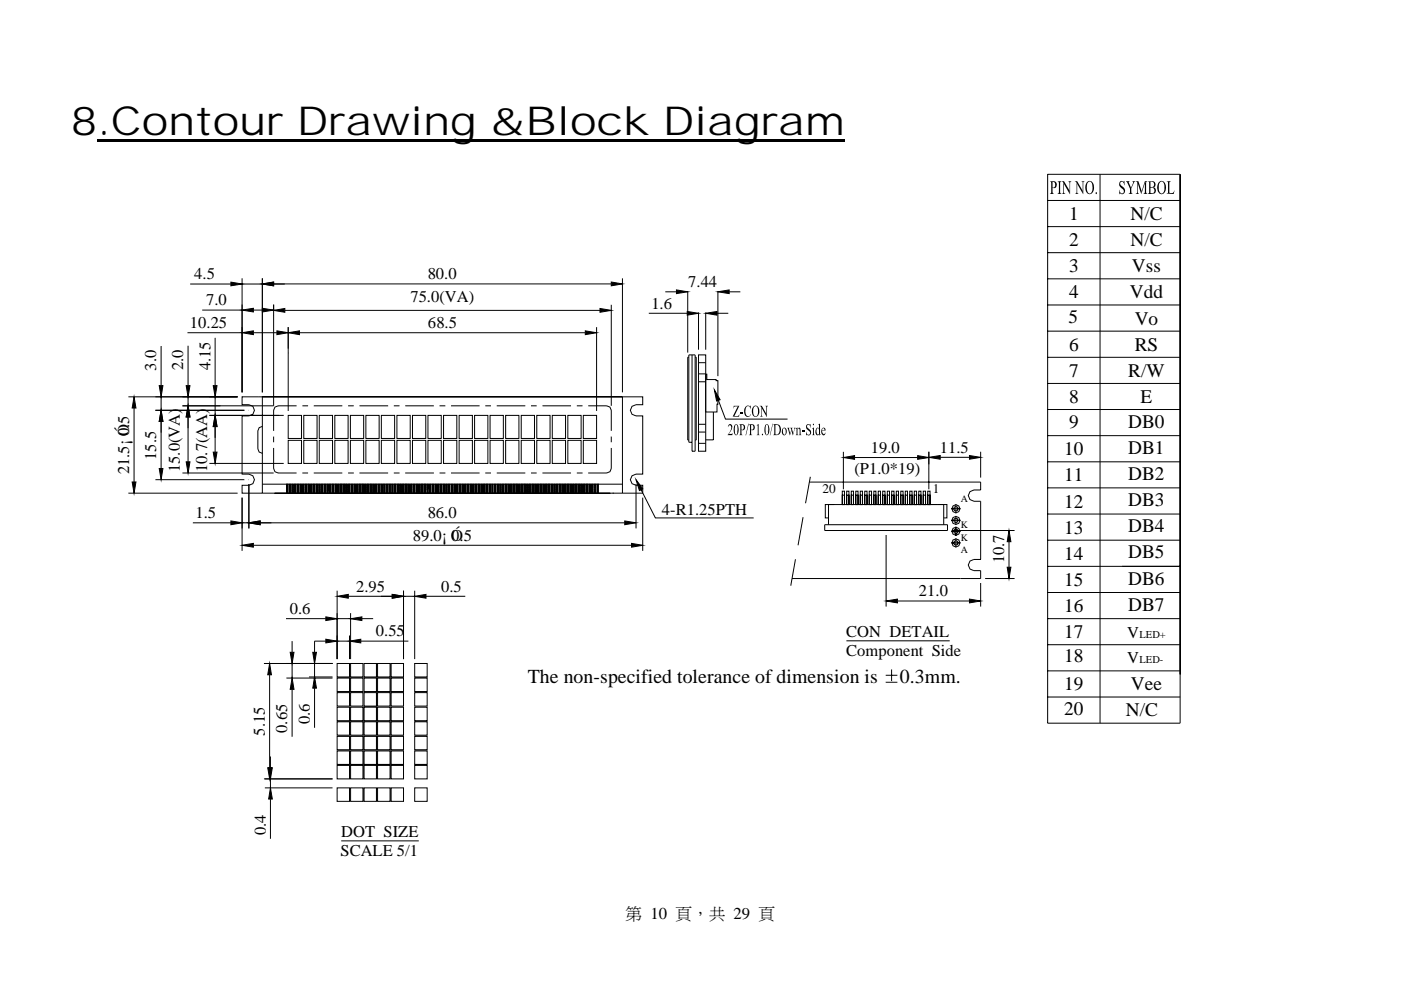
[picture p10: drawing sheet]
<svg xmlns="http://www.w3.org/2000/svg" width="297mm" height="210mm" viewBox="0 0 297 210" stroke-linecap="round" stroke-linejoin="round" font-family="sans-serif">
<defs><g id="words">
<text font-size="8.5" x="15" y="28.6">8.Contour Drawing &amp;Block Diagram</text>
<g font-size="4.2">
<text x="111.9" y="144.8">The non-specified tolerance of dimension is</text>
<text x="190.8" y="144.8">0.3mm.</text>
</g>
<g font-size="4.1">
<text x="226.6" y="46.7">1</text>
<text x="239.7" y="46.7">N/C</text>
<text x="226.6" y="52.2">2</text>
<text x="239.7" y="52.2">N/C</text>
<text x="226.6" y="57.7">3</text>
<text x="240" y="57.7">Vss</text>
<text x="226.6" y="63.3">4</text>
<text x="239.5" y="63.3">Vdd</text>
<text x="226.5" y="68.6">5</text>
<text x="240.6" y="68.8">Vo</text>
<text x="226.6" y="74.5">6</text>
<text x="240.6" y="74.5">RS</text>
<text x="226.6" y="79.9">7</text>
<text x="239.2" y="79.9">R/W</text>
<text x="226.6" y="85.3">8</text>
<text x="241.8" y="85.3">E</text>
<text x="226.6" y="90.8">9</text>
<text x="239.2" y="90.7">DB0</text>
<text x="225.6" y="96.5">10</text>
<text x="239.2" y="96.2">DB1</text>
<text x="239.2" y="101.8">DB2</text>
<text x="225.6" y="107.6">12</text>
<text x="225.6" y="102.1">11</text>
<text x="239.2" y="107.3">DB3</text>
<text x="225.6" y="113.2">13</text>
<text x="239.2" y="112.9">DB4</text>
<text x="225.6" y="118.7">14</text>
<text x="239.2" y="118.4">DB5</text>
<text x="225.6" y="124.2">15</text>
<text x="239.2" y="123.9">DB6</text>
<text x="225.6" y="129.8">16</text>
<text x="239.2" y="129.5">DB7</text>
<text x="225.6" y="135.3">17</text>
<text x="225.6" y="140.5">18</text>
<text x="225.6" y="146.2">19</text>
<text x="239.8" y="146.2">Vee</text>
<text x="225.6" y="151.5">20</text>
<text x="238.7" y="151.8">N/C</text>
</g>
<g font-size="3.5">
<text x="41.2" y="59.2">4.5</text>
<text x="90.7" y="59.2">80.0</text>
<text x="43.7" y="64.8">7.0</text>
<text x="87" y="64.1">75.0(VA)</text>
<text x="138.1" y="65.4">1.6</text>
<text x="145.9" y="60.9">7.44</text>
<text x="40.3" y="69.6">10.25</text>
<text x="90.7" y="69.6">68.5</text>
<text x="33.1" y="78.6" transform="rotate(-90 33.1 78.6)">3.0</text>
<text x="38.9" y="78.5" transform="rotate(-90 38.9 78.5)">2.0</text>
<text x="44.6" y="78.5" transform="rotate(-90 44.6 78.5)">4.15</text>
<text x="27.4" y="92.4" transform="rotate(-90 27.4 92.4)">0.5</text>
<text x="199.2" y="96">11.5</text>
<text x="27.4" y="100.5" transform="rotate(-90 27.4 100.5)">21.5¡ Ó</text>
<text x="33.1" y="97.5" transform="rotate(-90 33.1 97.5)">15.5</text>
<text x="38.2" y="100.1" transform="rotate(-90 38.2 100.1)">15.0(VA)</text>
<text x="43.9" y="100.1" transform="rotate(-90 43.9 100.1)">10.7(AA)</text>
<text x="181.1" y="100.4">(P1.0*19)</text>
<text x="184.6" y="96">19.0</text>
<text x="41.4" y="109.9">1.5</text>
<text x="90.7" y="109.9">86.0</text>
<text x="140.4" y="109.1">4-R1.25PTH</text>
<text x="87.5" y="114.6">89.0¡ Ó</text>
<text x="95.7" y="114.6">0.5</text>
<text x="212.9" y="119.4" transform="rotate(-90 212.9 119.4)">10.7</text>
<text x="75.5" y="125.4">2.95</text>
<text x="93.5" y="125.4">0.5</text>
<text x="61.5" y="130.2">0.6</text>
<text x="194.8" y="126.4">21.0</text>
<text x="79.7" y="134.9">0.55</text>
<text x="179.4" y="135.1">CON DETAIL</text>
<text x="239" y="135.2">V</text>
<text x="179.4" y="139.1">Component Side</text>
<text x="239" y="140.5">V</text>
<text x="56.1" y="156" transform="rotate(-90 56.1 156)">5.15</text>
<text x="60.9" y="155.4" transform="rotate(-90 60.9 155.4)">0.65</text>
<text x="65.7" y="153.5" transform="rotate(-90 65.7 153.5)">0.6</text>
<text x="56.3" y="177" transform="rotate(-90 56.3 177)">0.4</text>
<text x="72.3" y="177.5">DOT SIZE</text>
<text x="72.2" y="181.6">SCALE 5/1</text>
<text x="132.6" y="194.8">第 10 頁，共 29 頁</text>
</g>
<g font-size="2.8">
<text x="174.4" y="104.6">20</text>
<text x="197.8" y="104.6">1</text>
</g>
<g font-size="2.2">
<text x="241.6" y="135.2">LED+</text>
<text x="241.6" y="140.5">LED-</text>
</g>
<g font-size="2.1">
<text x="203.7" y="106.4">A</text>
<text x="203.7" y="112">K</text>
<text x="203.7" y="117.3">A</text>
<text x="203.7" y="114.6">K</text>
</g>
</g></defs>
<path d="M20.7 29.6h158.5v.5h-158.5zM156.9 87.4h.7v.3h-.7zM170 91.4h.6v.2h-.6z" fill="#000"/>
<g fill="#000">
<path d="M49 59.8l2.3 .4-2.3 .4zM55.6 60.2l2.4-.4v.8zM129.6 59.8l2.4 .4-2.4 .4zM51.3 65.7l2.4-.3v.7zM51.3 70.5l2.4-.4v.9zM55.6 65.4l2.4 .3-2.4 .4zM58.7 70.1l2.4 .4-2.4 .5zM58 65.8l2.4-.4v.8zM61.1 70.5l2.4-.4v.9zM124.1 70.1l2.4 .4-2.4 .5zM127.2 65.4l2.4 .4-2.4 .4zM143.4 61.5l2.4 .4-2.4 .4z"/>
<path d="M145.7 66l2.4 .4-2.4 .4zM149.6 66.4l2.4-.4v.8zM152.2 61.9l2.4-.4v.8zM28.4 84.1l.4 2.4h-.8zM34.2 87l.3 2.4h-.7zM33.8 81.8h.7l-.3 2.3zM33.8 99.3h.7l-.3 2.4zM39.9 86l.4 2.4h-.8zM39.5 81.8h.8l-.4 2.3zM39.5 97.9h.8l-.4 2.4zM45.6 88.1l.4 2.3h-.8zM45.2 81.8h.8l-.4 2.3z"/>
<path d="M45.2 95.9h.8l-.4 2.4zM151.5 82.7l1.2 2.1-.8 .2zM156.4 86.2l.4-.2-1.1 2.2-.3 .1zM160.4 90.2h.1zM168.7 90.8l.1 .1zM173.4 90.8h.2zM178.8 97l2.4-.4v.8zM194.6 96.6l2.3 .4-2.3 .4zM196.9 97l2.4-.4v.8zM205.5 96.6l2.4 .4-2.4 .4zM28 102.2h.8l-.4 2.4zM49 110.4l2.3 .4-2.3 .5z"/>
<path d="M51.3 115.6l2.4-.4v.8zM52.8 110.8l2.4-.4v.9zM132.5 110.4l2.3 .4-2.3 .5zM133.9 115.2l2.4 .4-2.4 .4zM134.8 101.7l1.5 2-.7 .3zM213.9 112.5l.4 2.4h-.8zM61.5 138.3h.8l-.4 2.4zM66.3 138.3h.8l-.4 2.4zM69.1 130.8l2.4 .4-2.4 .4zM69.1 135.5l2.4 .4-2.4 .4zM71.5 126.4l2.3-.4v.8zM74.1 135.9l2.4-.4v.8z"/>
<path d="M74.3 131.2l2.4-.4v.8zM83.2 126l2.4 .4-2.4 .4zM87.9 126.4l2.4-.4v.8zM187.9 127.4l2.4-.4v.8zM205.5 127l2.4 .4-2.4 .4zM213.5 120.3h.8l-.4 2.4zM57.2 140.7l.3 2.4h-.7zM61.9 143.8l.4 2.4h-.8zM66.7 143.5l.4 2.4h-.8zM56.8 162.8h.7l-.3 2.3zM57 162.8h.7l-.4 2.3zM57.3 167l.4 2.4h-.7z"/>
<path d="M222.8 38.6h.5h-.1v1.1l.2 .1h-.2v.8v.4l.2 .1h-.8l.3-.2z" fill-rule="evenodd"/>
<path d="M222.6 38.4a1.22 1.22 0 0 1 1.3 .3 .72 .72 0 0 1 .1 .8 .72 .72 0 0 1-.8 .3 .66 .66 0 0 0 .5-.5 .66 .66 0 0 0-.4-.7z" fill-rule="evenodd"/>
<path d="M224.2 38.4h.8l-.2 .2v.3v2l.2 .2h-.8l.3-.1v-.4v-1.7l-.1-.4z" fill-rule="evenodd"/>
<path d="M225.4 38.8l.2 .2v2l.2 .1h-.6l.2-.2z" fill-rule="evenodd"/>
<path d="M225.1 38.4h.5l1.2 2v.8l-1.5-2.6z" fill-rule="evenodd"/>
<path d="M226.5 38.4h.7l-.3 .2v.3v2.3l-.1-2.3-.1-.3z" fill-rule="evenodd"/>
<path d="M228.3 38.8l.1 .2v2l.2 .1h-.6l.2-.2 .1-.3z" fill-rule="evenodd"/>
<path d="M227.9 38.4h.5l1.1 2 .1 .8-1.3-2.4z" fill-rule="evenodd"/>
<path d="M229.3 38.4h.7l-.3 .2v2.6l-.2-2.6z" fill-rule="evenodd"/>
<path d="M230.4 38.7a.74 .74 0 0 1 .9-.3 1.29 1.29 0 0 0-.9 1.7l.2 .7 .7 .3a1.11 1.11 0 0 1-1.2-1.3z" fill-rule="evenodd"/>
<path d="M231 38.5a.73 .73 0 0 1 .9 .8 1.62 1.62 0 0 1-.6 1.8l-.3-.1a1.7 1.7 0 0 0 .3-2.4z" fill-rule="evenodd"/>
<path d="M237.4 38.5l.4-.1 .5 .1-.7 .1a1.08 1.08 0 0 0 .7 1.3 .74 .74 0 0 1 .1 1 .74 .74 0 0 1-1 .1l.8-.1a1.04 1.04 0 0 0-.7-1.3 .91 .91 0 0 1-.1-1.1z" fill-rule="evenodd"/>
<path d="M237.8 38.5h.5l.1-.1v.9l-.3-.7z" fill-rule="evenodd"/>
<path d="M238.7 38.4h.8l-.2 .3a3.9 3.9 0 0 1 .6 2.3l.2 .1h-.8l.3-.2a2.65 2.65 0 0 0-.8-2.4z" fill-rule="evenodd"/>
<path d="M240 38.4l.7 .1-.2 .2-.6 1.3-.1-.2 .5-1.1z" fill-rule="evenodd"/>
<path d="M241.1 38.6l.1 .2 .1 2.2 .2 .1h-.7l.3-.2z" fill-rule="evenodd"/>
<path d="M240.8 38.4h.6l.7 2.1-.1 .6-.8-2.3z" fill-rule="evenodd"/>
<path d="M242.7 38.8l.3-.2v2v.4l.3 .1h-.8l.2-.2v-.3z" fill-rule="evenodd"/>
<path d="M242.7 38.4l.6 .1-.6 .3-.7 2.3z" fill-rule="evenodd"/>
<path d="M243.4 38.5h.8l-.3 .1v1l.8 .1-.8 .1v1.1l.9 .1-1.4 .1 .2-.2v-.3v-2z" fill-rule="evenodd"/>
<path d="M243.4 38.4a1.6 1.6 0 0 1 1.4 .2l.2 .4-.1 .5-.2 .2h-.5a.57 .57 0 0 0 .5-.6 .57 .57 0 0 0-.5-.6z" fill-rule="evenodd"/>
<path d="M244.2 39.8l.7 .1 .2 .5-.3 .6h-.6a.59 .59 0 0 0 .6-.6 .59 .59 0 0 0-.6-.6z" fill-rule="evenodd"/>
<path d="M245.7 38.7a.74 .74 0 0 1 .8-.3 .88 .88 0 0 0-.8 .9l.2 1.5 .6 .3a1.22 1.22 0 0 1-1.1-1.7z" fill-rule="evenodd"/>
<path d="M246.3 38.5a.74 .74 0 0 1 .9 .8 1.62 1.62 0 0 1-.7 1.8l-.2-.1 .5-.5 .1-1.1-.2-.6z" fill-rule="evenodd"/>
<path d="M247.4 38.4h.8l-.3 .2v.3v2l.3 .1h-.7l.1-.1v-2v-.3z" fill-rule="evenodd"/>
<path d="M232.3 40.8h.2l-.1 .4z" fill-rule="evenodd"/>
<path d="M237.3 40.2l.3 .7 .3 .1h-.5l-.1 .2z" fill-rule="evenodd"/>
<path d="M247.4 41l1.2-.1 .4-.5-.1 .7z" fill-rule="evenodd"/>
<path d="M154.5 90.1l.3-.2 .3 .2-.6 .2-.2 .3z" fill-rule="evenodd"/>
<path d="M154.7 90.1h.4a1.95 1.95 0 0 1-.8 2.1l.2-.3a1.34 1.34 0 0 0 .3-1.8z" fill-rule="evenodd"/>
<path d="M154.3 92.2l1.1-.4-.1 .5z" fill-rule="evenodd"/>
<path d="M155.9 90h.2a2.19 2.19 0 0 0 0 2.2h-.2a2.08 2.08 0 0 1 0-2.2z" fill-rule="evenodd"/>
<path d="M155.9 90l.2-.1a1.6 1.6 0 0 1 0 2.4l-.2-.1h.2a2.18 2.18 0 0 0 0-2.2z" fill-rule="evenodd"/>
<path d="M155.4 88.3l1-.1 .2-.1 .2-.4-.1 .6z" fill-rule="evenodd"/>
<path d="M155.6 86h1.2l-1.1 .2-.2 .4z" fill-rule="evenodd"/>
<path d="M156.9 90.1h.4h-.1v1h.2l-.2 .1v.6v.3l.2 .2h-.7l.2-.2z" fill-rule="evenodd"/>
<path d="M156.7 89.9h.6a.62 .62 0 0 1 .7 .7 .62 .62 0 0 1-.8 .6 .56 .56 0 0 0 .5-.5 .56 .56 0 0 0-.4-.6z" fill-rule="evenodd"/>
<path d="M158.2 86.1l.4-.1 .3 .1a.86 .86 0 0 0-.9 1.1l.3 .9 .6 .2a.79 .79 0 0 1-.8-.1 .79 .79 0 0 1-.3-.8v-.8z" fill-rule="evenodd"/>
<path d="M158.7 89.8l-.6 2.5z" fill-rule="evenodd"/>
<path d="M158.6 86.1h.4l-.1 .2z" fill-rule="evenodd"/>
<path d="M159 90.1h.4h-.1v1h.1l-.1 .1v.6v.3l.2 .2h-.7l.2-.2z" fill-rule="evenodd"/>
<path d="M159.1 86l.1 .8-.3-.5z" fill-rule="evenodd"/>
<path d="M158.6 88.3l.6-.5-.3 .5z" fill-rule="evenodd"/>
<path d="M158.8 89.9h.6a.62 .62 0 0 1 .6 .7 .62 .62 0 0 1-.7 .6 .56 .56 0 0 0 .5-.5 .56 .56 0 0 0-.4-.6z" fill-rule="evenodd"/>
<path d="M159.8 86.1l.6-.1a1.08 1.08 0 0 0-.7 1.5l.1 .6 .6 .3a1.22 1.22 0 0 1-1-.8 1.22 1.22 0 0 1 .3-1.3z" fill-rule="evenodd"/>
<path d="M160.2 86.1a.78 .78 0 0 1 .8 1l-.2 1-.4 .3-.2-.1 .4-.3 .1-.5-.1-1.1z" fill-rule="evenodd"/>
<path d="M160.4 90.2l.4-.3v2l.3 .4h-.7l.2-.2 .1-1.8z" fill-rule="evenodd"/>
<path d="M161.4 86.3l.1 1.9 .2 .1h-.5l.2-.4z" fill-rule="evenodd"/>
<path d="M161.1 86h.4l1 1.8 .1 .6-1.2-2.1z" fill-rule="evenodd"/>
<path d="M161.6 92l.2 .1-.1 .2z" fill-rule="evenodd"/>
<path d="M162.4 90h.2a2.26 2.26 0 0 0 0 2.2h-.2a2.14 2.14 0 0 1 0-2.2z" fill-rule="evenodd"/>
<path d="M162.4 90l.2-.1a1.67 1.67 0 0 1 .3 2.2l-.3 .2-.2-.1h.2a2.12 2.12 0 0 0 0-2.2z" fill-rule="evenodd"/>
<path d="M162.3 86h.5l-.2 .2v2.2l-.1-2.2z" fill-rule="evenodd"/>
<path d="M163.8 89.8l-.6 2.5z" fill-rule="evenodd"/>
<path d="M163.9 89.9l1.2 .2h-.7v2l.6 .1-1.1 .1 .2-.2 .1-.3v-1.4z" fill-rule="evenodd"/>
<path d="M164.7 90.1h.4a1.38 1.38 0 0 1-.1 2.1l-.3-.1a1.13 1.13 0 0 0 .6-1 1.13 1.13 0 0 0-.6-1z" fill-rule="evenodd"/>
<path d="M166 90.8h.2a1 1 0 0 0 .1 1.4h.3a.7 .7 0 0 1-.8-.3 .7 .7 0 0 1 0-.8z" fill-rule="evenodd"/>
<path d="M166 90.8a.66 .66 0 0 1 .8 .2 .66 .66 0 0 1 0 .7l-.2 .5h-.3a.81 .81 0 0 0 .3-.8 .81 .81 0 0 0-.6-.6z" fill-rule="evenodd"/>
<path d="M166.9 90.7h.5l-.1 .2 .2 1-.1 .4z" fill-rule="evenodd"/>
<path d="M167.8 91.2l-.4 1.1z" fill-rule="evenodd"/>
<path d="M167.5 90.7h.6l-.2 .3 .3 .9-.1 .4z" fill-rule="evenodd"/>
<path d="M168.3 90.7l.4 .1-.6 1.5 .3-1.3z" fill-rule="evenodd"/>
<path d="M168.7 90.8l.4-.1v.3z" fill-rule="evenodd"/>
<path d="M168.9 91l.4-.3 .1 .2-.3 .2v1l.2 .2h-.6l.2-.2z" fill-rule="evenodd"/>
<path d="M169.3 90.7h.3l.1 .2 .1 1.2 .1 .2h-.5l.1-.2v-.8v-.3z" fill-rule="evenodd"/>
<path d="M170.9 91.5l.3 .6 .2 .1h-.4l-.1 .1z" fill-rule="evenodd"/>
<path d="M171 90.1l.4-.2 .3 .1-.5 .1-.1 .3 .2 .3a.91 .91 0 0 1 .4 1.6l-.7-.1 .6-.1a.81 .81 0 0 0-.5-1.1l-.2-.5z" fill-rule="evenodd"/>
<path d="M171.4 90l.5-.1v.8l-.3-.6z" fill-rule="evenodd"/>
<path d="M172.4 89.9l.2 .1-.1 .2z" fill-rule="evenodd"/>
<path d="M172.2 90.8l.4-.1v1.4l.1 .2h-.5l.2-.2v-.8l-.1-.4z" fill-rule="evenodd"/>
<path d="M173.2 90.7h.4a.74 .74 0 0 0-.5 .7 .74 .74 0 0 0 .3 .7l-.3 .1-.2-.4v-.6z" fill-rule="evenodd"/>
<path d="M173.5 90l.4-.2v2.3l-.6 .2-.2-.1 .5-.2-.1-1.2h.1v-.7z" fill-rule="evenodd"/>
<path d="M173.6 92.1h.4l-.4 .2z" fill-rule="evenodd"/>
<path d="M174.4 90.7h.4a.47 .47 0 0 0-.5 .5l.7 .1h-.7a.63 .63 0 0 0 .4 .7l-.4 .1-.1-.3v-.6z" fill-rule="evenodd"/>
<path d="M174.6 90.8h.3l.1 .5-.7-.1h.5z" fill-rule="evenodd"/>
<path d="M174.3 92.1l.6-.2 .1-.2-.3 .6z" fill-rule="evenodd"/>
</g>
<g fill="none" stroke="#000" stroke-width=".21">
<path d="M222.1 37h28.1v116.3h-28.1zM233.2 37v116.3M49 59.8l2.3 .4-2.3 .4zM51.3 59v24.2M55.6 59v24.2M129.6 59.8l2.4 .4-2.4 .4zM132 59v24.2M222.1 53.6h28.1M222.1 59.1h28.1M222.1 42.5h28.1M222.1 48h28.1M34.2 73.4v8.3"/>
<path d="M39.7 70.5h11.6M39.9 73.3v8.4M40.3 60.2h8.7M42.9 65.7h8.4M45.6 71.6v10.1M51.3 65.7l2.4-.3v.7zM51.3 70.5l2.4-.4v.9zM51.3 60.2h4.3M53.7 70.5h5M53.7 65.7h1.9M55.6 60.2l2.4-.4v.8zM55.6 65.4l2.4 .3-2.4 .4z"/>
<path d="M58 65.8l2.4-.4v.8zM58 64.6v21.4h-19.3M58 66.9h.1M58.7 70.1l2.4 .4-2.4 .5zM60.4 65.8h66.8M61.1 70.5l2.4-.4v.9zM61.1 69.4v17.7M61.1 74.9h.1M63.5 70.5h60.6M124.1 70.1l2.4 .4-2.4 .5zM126.5 69.4v17.7M126.5 70.5h.1"/>
<path d="M127.2 65.4l2.4 .4-2.4 .4zM129.6 64.6v21.4M129.6 60.2h-71.6M132 60.2h.1M137.6 66.4h8.1M141.1 61.9h2.3M143.4 61.5l2.4 .4-2.4 .4zM145.7 66l2.4 .4-2.4 .4zM145.8 61.7v13.1M146 75.7h-.2v17.6h.2M146.7 75.2v20.5h.7v-20.5h-1.4v18.6h.7M147.4 75.7h.2v17.6h-.2"/>
<path d="M148.1 75.2h1.5v20.5h-1.5zM148.1 66.3v7.8M148.1 66.4h.1M148.1 75.1h.1M148.1 79.3h1.5M148.1 76.9h1.5M149.6 79.3h.3v1.2h1.9v.2h.4v5h-.2v1.7h-2.4zM149.6 66.4l2.4-.4v.8zM149.6 66.3v7.8M149.6 75.1h.1M152 66.4h2.4M152.2 61.9l2.4-.4v.8z"/>
<path d="M152.2 61.7v18.1M152.2 61.9h.1M154.6 61.9h2.4M222.1 64.7h28.1M222.1 70.2h28.1M222.1 75.8h28.1M27.2 84.1h23.2M28.4 84.1l.4 2.4h-.8zM28.4 86.5v15.7M33 87h18.8M33.8 81.8h.7l-.3 2.3zM33.8 99.3h.7l-.3 2.4z"/>
<path d="M34.2 87l.3 2.4h-.7zM34.2 84.1v2.9M34.2 89.4v9.9M39.5 81.8h.8l-.4 2.3zM39.5 97.9h.8l-.4 2.4zM39.9 86l.4 2.4h-.8zM39.9 84.1v1.9M39.9 88.4v9.5M44.4 88.1h15.8M44.4 98.3h15.8M45.2 81.8h.8l-.4 2.3zM45.2 95.9h.8l-.4 2.4z"/>
<path d="M45.6 88.1l.4 2.3h-.8zM45.6 84.1v4M45.6 90.4v5.5M51.3 84.1h.1M52.8 87h.1M55.6 90.4l-.7 .3-.2 .7v3.8l.2 .6 .7 .3M55.6 84.1v20.5M58 95v4.3l.3 .7 .7 .3h3.9M58 87h.1M58 87v4.4M58 92.6v1.2M61.1 93.4h2.8v4.9h-2.8z"/>
<path d="M61.1 88.1h2.8v4.9h-2.8zM61.1 88.1h.1M61.1 98.3h.1M62.9 86h-3.9l-.7 .3-.3 .7M64.1 86h1.2M64.4 93.4h2.8v4.9h-2.8zM64.4 88.1h2.8v4.9h-2.8zM66.5 86h6.1M67.7 93.4h2.8v4.9h-2.8zM67.7 88.1h2.8v4.9h-2.8zM71 93.4h2.8v4.9h-2.8zM71 88.1h2.8v4.9h-2.8z"/>
<path d="M73.8 86h1.2M74.3 93.4h2.8v4.9h-2.8zM74.3 88.1h2.8v4.9h-2.8zM76.2 86h6.1M77.6 93.4h2.8v4.9h-2.8zM77.6 88.1h2.8v4.9h-2.8zM80.9 93.4h2.8v4.9h-2.8zM80.9 88.1h2.8v4.9h-2.8zM83.5 86h1.2M84.2 93.4h2.8v4.9h-2.8zM84.2 88.1h2.8v4.9h-2.8zM85.9 86h6.1"/>
<path d="M87.5 93.4h2.8v4.9h-2.8zM87.5 88.1h2.8v4.9h-2.8zM90.7 93.4h2.9v4.9h-2.9zM90.7 88.1h2.9v4.9h-2.9zM93.2 86h1.2M94 88.1h2.9v4.9h-2.9zM94 93.4h2.9v4.9h-2.9zM95.6 86h6.1M97.3 93.4h2.9v4.9h-2.9zM97.3 88.1h2.9v4.9h-2.9zM100.6 93.4h2.8v4.9h-2.8zM100.6 88.1h2.8v4.9h-2.8z"/>
<path d="M102.9 86h1.2M103.9 93.4h2.8v4.9h-2.8zM103.9 88.1h2.8v4.9h-2.8zM105.3 86h6.1M107.2 93.4h2.8v4.9h-2.8zM107.2 88.1h2.8v4.9h-2.8zM110.5 93.4h2.8v4.9h-2.8zM110.5 88.1h2.8v4.9h-2.8zM112.6 86h1.2M113.8 93.4h2.8v4.9h-2.8zM113.8 88.1h2.8v4.9h-2.8zM115 86h6.1"/>
<path d="M117.1 93.4h2.8v4.9h-2.8zM117.1 88.1h2.8v4.9h-2.8zM120.4 93.4h2.8v4.9h-2.8zM120.4 88.1h2.8v4.9h-2.8zM122.3 86h1.2M123.7 93.4h2.8v4.9h-2.8zM123.7 88.1h2.8v4.9h-2.8zM124.7 86h3.9l.7 .3 .3 .7v4.4M126.5 88.1h.1M129.6 95v4.3l-.3 .7-.7 .3h-3.9M129.6 92.6v1.2M132 84.1h4.3v1.7h-1.5l-.8 .3-.4 .9 .4 .8 .8 .4h1.5v12.3h-1.5l-.8 .4-.4 .8 .4 .9 .8 .3h1.5v1.7h-4.3"/>
<path d="M132 84.1v20.5M132 84.1h-80.7v1.7h1.5l.8 .3 .4 .9-.4 .8-.8 .4h-1.5v12.3h1.5l.8 .4 .4 .8-.4 .9-.8 .3h-1.5v1.7h4.3M148.1 91.6h1.5M148.1 94h1.5M148.1 90h1.5M148.1 80.9h1.5M151.3 87.4v5.9h-1.7M151.5 82.7l1.2 2.1-.8 .2zM152.2 80.7h.1M152.3 84.9l1.5 4h13.2M178.8 97l2.4-.4v.8zM178.8 95.8v7.9"/>
<path d="M181.2 97h13.4M194.6 96.6l2.3 .4-2.3 .4zM196.9 97l2.4-.4v.8zM196.9 95.8v7.9M196.9 97h.1M196.9 99.4h.1M199.3 97h6.2M205.5 96.6l2.4 .4-2.4 .4zM207.9 95.8v5.5M207.9 97h.1M222.1 81.3h28.1M222.1 86.8h28.1"/>
<path d="M222.1 92.4h28.1M222.1 97.9h28.1M27.2 104.6h23.2M28 102.2h.8l-.4 2.4zM33 101.7h18.8M38.7 100.3h19.3M40.9 110.8h8.1M49 110.4l2.3 .4-2.3 .5zM51.3 115.6l2.4-.4v.8zM51.3 104.6h.1M51.3 110.8h1.5M51.3 105.5v11.3"/>
<path d="M52.8 110.8l2.4-.4v.9zM52.8 102.7v9.3M52.8 101.7h.1M53.7 115.6h80.2M55.2 110.8h77.3M55.6 104.6h76.4M55.6 102.7h76.4M60.7 102.7h.3v1.9h-.3zM60.8 102.7h-.1M61 102.7l-.3 .3M61 102.9l-.3 .3M61 103.1l-.3 .3"/>
<path d="M61 103.3l-.3 .3M61 103.6l-.3 .2M61 103.8l-.3 .3M61 104l-.3 .3M61 104.2l-.3 .3M61 104.5l-.1 .1M61.3 102.7h.3v1.9h-.3zM61.4 102.7h-.1M61.6 104l-.3 .3M61.6 104.5l-.1 .1M61.6 102.7l-.3 .3M61.6 102.9l-.3 .3"/>
<path d="M61.6 103.1l-.3 .3M61.6 103.3l-.3 .3M61.6 103.6l-.3 .2M61.6 103.8l-.3 .3M61.6 104.2l-.3 .3M61.9 102.7h.3v1.9h-.3zM61.9 102.7h.1M62.2 102.7l-.3 .3M62.2 102.9l-.3 .3M62.2 103.1l-.3 .3M62.2 103.3l-.3 .3M62.2 103.6l-.3 .2"/>
<path d="M62.2 103.8l-.3 .3M62.2 104l-.3 .3M62.2 104.2l-.3 .3M62.2 104.5l-.1 .1M62.5 102.7h.2v1.9h-.2zM62.5 102.7h.1M62.7 102.7l-.2 .3M62.7 102.9l-.2 .3M62.7 103.1l-.2 .3M62.7 103.3l-.2 .3M62.7 103.6l-.2 .2M62.7 103.8l-.2 .3"/>
<path d="M62.7 104l-.2 .3M62.7 104.2l-.2 .3M62.7 104.5l-.1 .1M63 102.7h.3v1.9h-.3zM63.1 102.7h-.1M63.3 102.9l-.3 .3M63.3 103.3l-.3 .3M63.3 102.7l-.3 .3M63.3 103.1l-.3 .3M63.3 103.6l-.3 .2M63.3 103.8l-.3 .3M63.3 104l-.3 .3"/>
<path d="M63.3 104.2l-.3 .3M63.3 104.5l-.1 .1M63.6 102.7h.3v1.9h-.3zM63.6 102.7h.1M63.9 102.7l-.3 .3M63.9 102.9l-.3 .3M63.9 103.1l-.3 .3M63.9 103.3l-.3 .3M63.9 103.6l-.3 .2M63.9 103.8l-.3 .3M63.9 104l-.3 .3M63.9 104.2l-.3 .3"/>
<path d="M63.9 104.5l-.1 .1M64.1 100.3h1.2M64.2 102.7h.2v1.9h-.2zM64.2 102.7h.1M64.4 102.9l-.2 .3M64.4 103.3l-.2 .3M64.4 104.5l-.1 .1M64.4 102.7l-.2 .3M64.4 103.1l-.2 .3M64.4 103.6l-.2 .2M64.4 103.8l-.2 .3M64.4 104l-.2 .3"/>
<path d="M64.4 104.2l-.2 .3M64.7 102.7h.3v1.9h-.3zM64.8 102.7h-.1M65 102.9l-.3 .3M65 103.3l-.3 .3M65 103.6l-.3 .2M65 104l-.3 .3M65 104.5l-.1 .1M65 102.7l-.3 .3M65 103.1l-.3 .3M65 103.8l-.3 .3M65 104.2l-.3 .3"/>
<path d="M65.3 102.7h.3v1.9h-.3zM65.4 102.7h-.1M65.6 103.6l-.3 .2M65.6 104l-.3 .3M65.6 102.7l-.3 .3M65.6 102.9l-.3 .3M65.6 103.1l-.3 .3M65.6 103.3l-.3 .3M65.6 103.8l-.3 .3M65.6 104.2l-.3 .3M65.6 104.5l-.1 .1M65.9 102.7h.3v1.9h-.3z"/>
<path d="M66 102.7h-.1M66.2 102.7l-.3 .3M66.2 102.9l-.3 .3M66.2 103.1l-.3 .3M66.2 103.3l-.3 .3M66.2 103.6l-.3 .2M66.2 103.8l-.3 .3M66.2 104l-.3 .3M66.2 104.2l-.3 .3M66.2 104.5l-.1 .1M66.5 102.7h.2v1.9h-.2zM66.5 100.3h6.1"/>
<path d="M66.5 102.7h.1M66.7 103.6l-.2 .2M66.7 104l-.2 .3M66.7 104.5l-.1 .1M66.7 102.7l-.2 .3M66.7 102.9l-.2 .3M66.7 103.1l-.2 .3M66.7 103.3l-.2 .3M66.7 103.8l-.2 .3M66.7 104.2l-.2 .3M67 102.7h.3v1.9h-.3zM67.1 102.7h-.1"/>
<path d="M67.3 102.9l-.3 .3M67.3 103.3l-.3 .3M67.3 102.7l-.3 .3M67.3 103.1l-.3 .3M67.3 103.6l-.3 .2M67.3 103.8l-.3 .3M67.3 104l-.3 .3M67.3 104.2l-.3 .3M67.3 104.5l-.1 .1M67.6 102.7h.3v1.9h-.3zM67.7 102.7h-.1M67.9 102.7l-.3 .3"/>
<path d="M67.9 102.9l-.3 .3M67.9 103.1l-.3 .3M67.9 103.3l-.3 .3M67.9 103.6l-.3 .2M67.9 103.8l-.3 .3M67.9 104l-.3 .3M67.9 104.2l-.3 .3M67.9 104.5l-.1 .1M68.2 102.7h.2v1.9h-.2zM68.2 102.7h.1M68.4 103.6l-.2 .2M68.4 104l-.2 .3"/>
<path d="M68.4 104.5l-.1 .1M68.4 102.7l-.2 .3M68.4 102.9l-.2 .3M68.4 103.1l-.2 .3M68.4 103.3l-.2 .3M68.4 103.8l-.2 .3M68.4 104.2l-.2 .3M68.7 102.7h.3v1.9h-.3zM68.8 102.7h-.1M69 102.9l-.3 .3M69 103.3l-.3 .3M69 104.5l-.1 .1"/>
<path d="M69 102.7l-.3 .3M69 103.1l-.3 .3M69 103.6l-.3 .2M69 103.8l-.3 .3M69 104l-.3 .3M69 104.2l-.3 .3M69.3 102.7h.3v1.9h-.3zM69.4 102.7h-.1M69.6 103.6l-.3 .2M69.6 104l-.3 .3M69.6 104.5l-.1 .1M69.6 102.7l-.3 .3"/>
<path d="M69.6 102.9l-.3 .3M69.6 103.1l-.3 .3M69.6 103.3l-.3 .3M69.6 103.8l-.3 .3M69.6 104.2l-.3 .3M69.9 102.7h.3v1.9h-.3zM70 102.7h-.1M70.2 102.7l-.3 .3M70.2 102.9l-.3 .3M70.2 103.1l-.3 .3M70.2 103.3l-.3 .3M70.2 103.6l-.3 .2"/>
<path d="M70.2 103.8l-.3 .3M70.2 104l-.3 .3M70.2 104.2l-.3 .3M70.2 104.5l-.1 .1M70.5 102.7h.2v1.9h-.2zM70.5 102.7h.1M70.7 103.6l-.2 .2M70.7 102.7l-.2 .3M70.7 102.9l-.2 .3M70.7 103.1l-.2 .3M70.7 103.3l-.2 .3M70.7 103.8l-.2 .3"/>
<path d="M70.7 104l-.2 .3M70.7 104.2l-.2 .3M70.7 104.5l-.1 .1M71 102.7h.3v1.9h-.3zM71.1 102.7h-.1M71.3 102.7l-.3 .3M71.3 102.9l-.3 .3M71.3 103.1l-.3 .3M71.3 103.3l-.3 .3M71.3 103.6l-.3 .2M71.3 103.8l-.3 .3M71.3 104l-.3 .3"/>
<path d="M71.3 104.2l-.3 .3M71.3 104.5l-.1 .1M71.6 102.7h.3v1.9h-.3zM71.7 102.7h-.1M71.9 102.7l-.3 .3M71.9 102.9l-.3 .3M71.9 103.1l-.3 .3M71.9 103.3l-.3 .3M71.9 103.6l-.3 .2M71.9 103.8l-.3 .3M71.9 104l-.3 .3M71.9 104.2l-.3 .3"/>
<path d="M71.9 104.5l-.1 .1M72.2 102.7h.3v1.9h-.3zM72.2 102.7h.1M72.5 102.7l-.3 .3M72.5 103.8l-.3 .3M72.5 102.9l-.3 .3M72.5 103.1l-.3 .3M72.5 103.3l-.3 .3M72.5 103.6l-.3 .2M72.5 104l-.3 .3M72.5 104.2l-.3 .3M72.5 104.5l-.2 .1"/>
<path d="M72.7 102.7h.3v1.9h-.3zM72.8 102.7h-.1M73 102.7l-.3 .3M73 103.8l-.3 .3M73 102.9l-.3 .3M73 103.1l-.3 .3M73 103.3l-.3 .3M73 103.6l-.3 .2M73 104l-.3 .3M73 104.2l-.3 .3M73 104.5l-.1 .1M73.3 102.7h.3v1.9h-.3z"/>
<path d="M73.4 102.7h-.1M73.6 102.7l-.3 .3M73.6 102.9l-.3 .3M73.6 103.1l-.3 .3M73.6 103.3l-.3 .3M73.6 103.6l-.3 .2M73.6 103.8l-.3 .3M73.6 104l-.3 .3M73.6 104.2l-.3 .3M73.6 104.5l-.1 .1M73.8 100.3h1.2M73.9 102.7h.3v1.9h-.3z"/>
<path d="M74 102.7h-.1M74.2 102.7l-.3 .3M74.2 102.9l-.3 .3M74.2 103.1l-.3 .3M74.2 103.3l-.3 .3M74.2 103.6l-.3 .2M74.2 103.8l-.3 .3M74.2 104l-.3 .3M74.2 104.2l-.3 .3M74.2 104.5l-.1 .1M74.5 102.7h.3v1.9h-.3zM74.5 102.7h.1"/>
<path d="M74.8 103.6l-.3 .2M74.8 104l-.3 .3M74.8 104.5l-.1 .1M74.8 102.7l-.3 .3M74.8 102.9l-.3 .3M74.8 103.1l-.3 .3M74.8 103.3l-.3 .3M74.8 103.8l-.3 .3M74.8 104.2l-.3 .3M75.1 102.7h.2v1.9h-.2zM75.1 102.7h.1M75.3 103.3l-.2 .3"/>
<path d="M75.3 102.7l-.2 .3M75.3 102.9l-.2 .3M75.3 103.1l-.2 .3M75.3 103.6l-.2 .2M75.3 103.8l-.2 .3M75.3 104l-.2 .3M75.3 104.2l-.2 .3M75.3 104.5l-.1 .1M75.6 102.7h.3v1.9h-.3zM75.7 102.7h-.1M75.9 102.7l-.3 .3M75.9 102.9l-.3 .3"/>
<path d="M75.9 103.1l-.3 .3M75.9 103.3l-.3 .3M75.9 103.6l-.3 .2M75.9 103.8l-.3 .3M75.9 104l-.3 .3M75.9 104.2l-.3 .3M75.9 104.5l-.1 .1M76.2 102.7h.3v1.9h-.3zM76.2 100.3h6.1M76.3 102.7h-.1M76.5 102.7l-.3 .3M76.5 102.9l-.3 .3"/>
<path d="M76.5 103.1l-.3 .3M76.5 103.3l-.3 .3M76.5 103.6l-.3 .2M76.5 103.8l-.3 .3M76.5 104l-.3 .3M76.5 104.2l-.3 .3M76.5 104.5l-.1 .1M76.8 102.7h.3v1.9h-.3zM76.8 102.7h.1M77 102.7l-.2 .3M77.1 102.9l-.3 .3M77.1 103.1l-.3 .3"/>
<path d="M77.1 103.3l-.3 .3M77.1 103.6l-.3 .2M77.1 103.8l-.3 .3M77.1 104l-.3 .3M77.1 104.2l-.3 .3M77.1 104.5l-.2 .1M77.3 102.7h.3v1.9h-.3zM77.4 102.7h-.1M77.6 102.7l-.3 .3M77.6 104l-.3 .3M77.6 102.9l-.3 .3M77.6 103.1l-.3 .3"/>
<path d="M77.6 103.3l-.3 .3M77.6 103.6l-.3 .2M77.6 103.8l-.3 .3M77.6 104.2l-.3 .3M77.6 104.5l-.1 .1M77.9 102.7h.3v1.9h-.3zM78 102.7h-.1M78.2 102.7l-.3 .3M78.2 102.9l-.3 .3M78.2 103.1l-.3 .3M78.2 103.3l-.3 .3M78.2 103.6l-.3 .2"/>
<path d="M78.2 103.8l-.3 .3M78.2 104l-.3 .3M78.2 104.2l-.3 .3M78.2 104.5l-.1 .1M78.5 102.7h.3v1.9h-.3zM78.5 102.7h.1M78.8 102.7l-.3 .3M78.8 102.9l-.3 .3M78.8 103.1l-.3 .3M78.8 103.3l-.3 .3M78.8 103.6l-.3 .2M78.8 103.8l-.3 .3"/>
<path d="M78.8 104l-.3 .3M78.8 104.2l-.3 .3M78.8 104.5l-.1 .1M79.1 102.7h.3v1.9h-.3zM79.1 102.7h.1M79.3 102.7l-.2 .3M79.4 102.9l-.3 .3M79.4 103.1l-.3 .3M79.4 103.3l-.3 .3M79.4 103.6l-.3 .2M79.4 103.8l-.3 .3M79.4 104l-.3 .3"/>
<path d="M79.4 104.2l-.3 .3M79.4 104.5l-.2 .1M79.6 102.7h.3v1.9h-.3zM79.7 102.7h-.1M79.9 102.7l-.3 .3M79.9 102.9l-.3 .3M79.9 103.1l-.3 .3M79.9 103.3l-.3 .3M79.9 103.6l-.3 .2M79.9 103.8l-.3 .3M79.9 104l-.3 .3M79.9 104.2l-.3 .3"/>
<path d="M79.9 104.5l-.1 .1M80.2 102.7h.3v1.9h-.3zM80.3 102.7h-.1M80.5 102.7l-.3 .3M80.5 102.9l-.3 .3M80.5 103.1l-.3 .3M80.5 103.3l-.3 .3M80.5 103.6l-.3 .2M80.5 103.8l-.3 .3M80.5 104l-.3 .3M80.5 104.2l-.3 .3M80.5 104.5l-.1 .1"/>
<path d="M80.8 102.7h.3v1.9h-.3zM80.8 102.7h.1M81 102.7l-.2 .3M81.1 102.9l-.3 .3M81.1 103.1l-.3 .3M81.1 103.3l-.3 .3M81.1 103.6l-.3 .2M81.1 103.8l-.3 .3M81.1 104l-.3 .3M81.1 104.2l-.3 .3M81.1 104.5l-.2 .1M81.3 102.7h.3v1.9h-.3z"/>
<path d="M81.4 102.7h-.1M81.6 102.7l-.3 .3M81.6 102.9l-.3 .3M81.6 103.1l-.3 .3M81.6 103.3l-.3 .3M81.6 103.6l-.3 .2M81.6 103.8l-.3 .3M81.6 104l-.3 .3M81.6 104.2l-.3 .3M81.6 104.5l-.1 .1M81.9 102.7h.3v1.9h-.3zM82 102.7h-.1"/>
<path d="M82.2 102.7l-.3 .3M82.2 102.9l-.3 .3M82.2 103.8l-.3 .3M82.2 103.1l-.3 .3M82.2 103.3l-.3 .3M82.2 103.6l-.3 .2M82.2 104l-.3 .3M82.2 104.2l-.3 .3M82.2 104.5l-.1 .1M82.5 102.7h.3v1.9h-.3zM82.5 102.7h.1M82.8 103.8l-.3 .3"/>
<path d="M82.8 104l-.3 .3M82.8 102.7l-.3 .3M82.8 102.9l-.3 .3M82.8 103.1l-.3 .3M82.8 103.3l-.3 .3M82.8 103.6l-.3 .2M82.8 104.2l-.3 .3M82.8 104.5l-.1 .1M83.1 102.7h.3v1.9h-.3zM83.1 102.7h.1M83.4 102.7l-.3 .3M83.4 102.9l-.3 .3"/>
<path d="M83.4 103.1l-.3 .3M83.4 103.3l-.3 .3M83.4 103.6l-.3 .2M83.4 103.8l-.3 .3M83.4 104l-.3 .3M83.4 104.2l-.3 .3M83.4 104.5l-.2 .1M83.5 100.3h1.2M83.6 102.7h.3v1.9h-.3zM83.7 102.7h-.1M83.9 102.7l-.3 .3M83.9 102.9l-.3 .3"/>
<path d="M83.9 103.1l-.3 .3M83.9 103.3l-.3 .3M83.9 103.6l-.3 .2M83.9 103.8l-.3 .3M83.9 104l-.3 .3M83.9 104.2l-.3 .3M83.9 104.5l-.1 .1M84.2 102.7h.3v1.9h-.3zM84.3 102.7h-.1M84.5 102.7l-.3 .3M84.5 102.9l-.3 .3M84.5 103.1l-.3 .3"/>
<path d="M84.5 103.3l-.3 .3M84.5 103.6l-.3 .2M84.5 103.8l-.3 .3M84.5 104l-.3 .3M84.5 104.2l-.3 .3M84.5 104.5l-.1 .1M84.8 102.7h.3v1.9h-.3zM84.8 102.7h.1M85.1 102.7l-.3 .3M85.1 102.9l-.3 .3M85.1 103.1l-.3 .3M85.1 103.3l-.3 .3"/>
<path d="M85.1 103.6l-.3 .2M85.1 103.8l-.3 .3M85.1 104l-.3 .3M85.1 104.2l-.3 .3M85.1 104.5l-.1 .1M85.3 102.7h.3v1.9h-.3zM85.4 102.7h-.1M85.6 102.7l-.3 .3M85.6 102.9l-.3 .3M85.6 103.8l-.3 .3M85.6 103.1l-.3 .3M85.6 103.3l-.3 .3"/>
<path d="M85.6 103.6l-.3 .2M85.6 104l-.3 .3M85.6 104.2l-.3 .3M85.6 104.5l-.1 .1M85.9 102.7h.3v1.9h-.3zM85.9 100.3h6.1M86 102.7h-.1M86.2 102.7l-.3 .3M86.2 102.9l-.3 .3M86.2 103.1l-.3 .3M86.2 103.3l-.3 .3M86.2 103.6l-.3 .2"/>
<path d="M86.2 103.8l-.3 .3M86.2 104l-.3 .3M86.2 104.2l-.3 .3M86.2 104.5l-.1 .1M86.5 102.7h.3v1.9h-.3zM86.5 102.7h.1M86.8 102.7l-.3 .3M86.8 102.9l-.3 .3M86.8 103.1l-.3 .3M86.8 103.3l-.3 .3M86.8 103.6l-.3 .2M86.8 103.8l-.3 .3"/>
<path d="M86.8 104l-.3 .3M86.8 104.2l-.3 .3M86.8 104.5l-.1 .1M87.1 102.7h.3v1.9h-.3zM87.1 102.7h.1M87.4 102.7l-.3 .3M87.4 102.9l-.3 .3M87.4 103.1l-.3 .3M87.4 103.3l-.3 .3M87.4 103.6l-.3 .2M87.4 103.8l-.3 .3M87.4 104l-.3 .3"/>
<path d="M87.4 104.2l-.3 .3M87.4 104.5l-.2 .1M87.6 102.7h.3v1.9h-.3zM87.7 102.7h-.1M87.9 103.3l-.3 .3M87.9 102.7l-.3 .3M87.9 102.9l-.3 .3M87.9 103.1l-.3 .3M87.9 103.6l-.3 .2M87.9 103.8l-.3 .3M87.9 104l-.3 .3M87.9 104.2l-.3 .3"/>
<path d="M87.9 104.5l-.1 .1M88.2 102.7h.3v1.9h-.3zM88.3 102.7h-.1M88.5 103.1l-.3 .3M88.5 103.3l-.3 .3M88.5 102.7l-.3 .3M88.5 102.9l-.3 .3M88.5 103.6l-.3 .2M88.5 103.8l-.3 .3M88.5 104l-.3 .3M88.5 104.2l-.3 .3M88.5 104.5l-.1 .1"/>
<path d="M88.8 102.7h.3v1.9h-.3zM88.9 102.7h-.1M89.1 103.6l-.3 .2M89.1 102.7l-.3 .3M89.1 102.9l-.3 .3M89.1 103.1l-.3 .3M89.1 103.3l-.3 .3M89.1 103.8l-.3 .3M89.1 104l-.3 .3M89.1 104.2l-.3 .3M89.1 104.5l-.1 .1M89.4 102.7h.3v1.9h-.3z"/>
<path d="M89.4 102.7h.1M89.7 102.7l-.3 .3M89.7 102.9l-.3 .3M89.7 103.1l-.3 .3M89.7 103.3l-.3 .3M89.7 103.6l-.3 .2M89.7 103.8l-.3 .3M89.7 104l-.3 .3M89.7 104.2l-.3 .3M89.7 104.5l-.2 .1M89.9 102.7h.3v1.9h-.3zM90 102.7h-.1"/>
<path d="M90.2 102.7l-.3 .3M90.2 102.9l-.3 .3M90.2 103.1l-.3 .3M90.2 103.3l-.3 .3M90.2 103.6l-.3 .2M90.2 103.8l-.3 .3M90.2 104l-.3 .3M90.2 104.2l-.3 .3M90.2 104.5l-.1 .1M90.5 102.7h.3v1.9h-.3zM90.6 102.7h-.1M90.8 102.7l-.3 .3"/>
<path d="M90.8 102.9l-.3 .3M90.8 103.1l-.3 .3M90.8 103.3l-.3 .3M90.8 103.6l-.3 .2M90.8 103.8l-.3 .3M90.8 104l-.3 .3M90.8 104.2l-.3 .3M90.8 104.5l-.1 .1M91.1 102.7h.3v1.9h-.3zM91.1 102.7h.1M91.4 102.7l-.3 .3M91.4 102.9l-.3 .3"/>
<path d="M91.4 103.1l-.3 .3M91.4 103.3l-.3 .3M91.4 103.6l-.3 .2M91.4 103.8l-.3 .3M91.4 104l-.3 .3M91.4 104.2l-.3 .3M91.4 104.5l-.1 .1M91.7 102.7h.2v1.9h-.2zM91.7 102.7h.1M91.9 103.1l-.2 .3M91.9 103.3l-.2 .3M91.9 102.7l-.2 .3"/>
<path d="M91.9 102.9l-.2 .3M91.9 103.6l-.2 .2M91.9 103.8l-.2 .3M91.9 104l-.2 .3M91.9 104.2l-.2 .3M91.9 104.5l-.1 .1M92.2 102.7h.3v1.9h-.3zM92.3 102.7h-.1M92.5 102.9l-.3 .3M92.5 102.7l-.3 .3M92.5 103.1l-.3 .3M92.5 103.3l-.3 .3"/>
<path d="M92.5 103.6l-.3 .2M92.5 103.8l-.3 .3M92.5 104l-.3 .3M92.5 104.2l-.3 .3M92.5 104.5l-.1 .1M92.8 102.7h.3v1.9h-.3zM92.9 102.7h-.1M93.1 102.9l-.3 .3M93.1 103.3l-.3 .3M93.1 102.7l-.3 .3M93.1 103.1l-.3 .3M93.1 103.6l-.3 .2"/>
<path d="M93.1 103.8l-.3 .3M93.1 104l-.3 .3M93.1 104.2l-.3 .3M93.1 104.5l-.1 .1M93.2 100.3h1.2M93.4 102.7h.3v1.9h-.3zM93.4 102.7h.1M93.7 102.9l-.3 .3M93.7 103.3l-.3 .3M93.7 104l-.3 .3M93.7 104.5l-.1 .1M93.7 102.7l-.3 .3"/>
<path d="M93.7 103.1l-.3 .3M93.7 103.6l-.3 .2M93.7 103.8l-.3 .3M93.7 104.2l-.3 .3M94 102.7h.2v1.9h-.2zM94 102.7h.1M94.2 104l-.2 .3M94.2 104.5l-.1 .1M94.2 102.7l-.2 .3M94.2 102.9l-.2 .3M94.2 103.1l-.2 .3M94.2 103.3l-.2 .3"/>
<path d="M94.2 103.6l-.2 .2M94.2 103.8l-.2 .3M94.2 104.2l-.2 .3M94.5 102.7h.3v1.9h-.3zM94.6 102.7h-.1M94.8 102.7l-.3 .3M94.8 102.9l-.3 .3M94.8 103.1l-.3 .3M94.8 103.3l-.3 .3M94.8 103.6l-.3 .2M94.8 103.8l-.3 .3M94.8 104l-.3 .3"/>
<path d="M94.8 104.2l-.3 .3M94.8 104.5l-.1 .1M95.1 102.7h.3v1.9h-.3zM95.1 102.7h.1M95.4 102.7l-.3 .3M95.4 102.9l-.3 .3M95.4 103.1l-.3 .3M95.4 103.3l-.3 .3M95.4 103.6l-.3 .2M95.4 103.8l-.3 .3M95.4 104l-.3 .3M95.4 104.2l-.3 .3"/>
<path d="M95.4 104.5l-.1 .1M95.6 100.3h6.1M95.7 102.7h.2v1.9h-.2zM95.7 102.7h.1M95.9 103.3l-.2 .3M95.9 104l-.2 .3M95.9 102.7l-.2 .3M95.9 102.9l-.2 .3M95.9 103.1l-.2 .3M95.9 103.6l-.2 .2M95.9 103.8l-.2 .3M95.9 104.2l-.2 .3"/>
<path d="M95.9 104.5l-.1 .1M96.2 102.7h.3v1.9h-.3zM96.3 102.7h-.1M96.5 102.9l-.3 .3M96.5 103.3l-.3 .3M96.5 102.7l-.3 .3M96.5 103.1l-.3 .3M96.5 103.6l-.3 .2M96.5 103.8l-.3 .3M96.5 104l-.3 .3M96.5 104.2l-.3 .3M96.5 104.5l-.1 .1"/>
<path d="M96.8 102.7h.3v1.9h-.3zM96.9 102.7h-.1M97.1 102.7l-.3 .3M97.1 102.9l-.3 .3M97.1 103.1l-.3 .3M97.1 103.3l-.3 .3M97.1 103.6l-.3 .2M97.1 103.8l-.3 .3M97.1 104l-.3 .3M97.1 104.2l-.3 .3M97.1 104.5l-.1 .1M97.4 102.7h.3v1.9h-.3z"/>
<path d="M97.4 102.7h.1M97.7 102.9l-.3 .3M97.7 103.3l-.3 .3M97.7 102.7l-.3 .3M97.7 103.1l-.3 .3M97.7 103.6l-.3 .2M97.7 103.8l-.3 .3M97.7 104l-.3 .3M97.7 104.2l-.3 .3M97.7 104.5l-.1 .1M98 102.7h.2v1.9h-.2zM98 102.7h.1"/>
<path d="M98.2 102.9l-.2 .3M98.2 103.3l-.2 .3M98.2 104l-.2 .3M98.2 104.5l-.1 .1M98.2 102.7l-.2 .3M98.2 103.1l-.2 .3M98.2 103.6l-.2 .2M98.2 103.8l-.2 .3M98.2 104.2l-.2 .3M98.5 102.7h.3v1.9h-.3zM98.6 102.7h-.1M98.8 102.7l-.3 .3"/>
<path d="M98.8 102.9l-.3 .3M98.8 103.1l-.3 .3M98.8 103.3l-.3 .3M98.8 103.6l-.3 .2M98.8 103.8l-.3 .3M98.8 104l-.3 .3M98.8 104.2l-.3 .3M98.8 104.5l-.1 .1M99.1 102.7h.3v1.9h-.3zM99.1 102.7h.1M99.4 102.7l-.3 .3M99.4 102.9l-.3 .3"/>
<path d="M99.4 103.1l-.3 .3M99.4 103.3l-.3 .3M99.4 103.6l-.3 .2M99.4 103.8l-.3 .3M99.4 104l-.3 .3M99.4 104.2l-.3 .3M99.4 104.5l-.1 .1M99.7 102.7h.2v1.9h-.2zM99.7 102.7h.1M99.9 102.9l-.2 .3M99.9 103.3l-.2 .3M99.9 102.7l-.2 .3"/>
<path d="M99.9 103.1l-.2 .3M99.9 103.6l-.2 .2M99.9 103.8l-.2 .3M99.9 104l-.2 .3M99.9 104.2l-.2 .3M99.9 104.5l-.1 .1M100.2 102.7h.3v1.9h-.3zM100.3 102.7h-.1M100.5 103.3l-.3 .3M100.5 103.6l-.3 .2M100.5 104l-.3 .3M100.5 102.7l-.3 .3"/>
<path d="M100.5 102.9l-.3 .3M100.5 103.1l-.3 .3M100.5 103.8l-.3 .3M100.5 104.2l-.3 .3M100.5 104.5l-.1 .1M100.8 102.7h.3v1.9h-.3zM100.9 102.7h-.1M101.1 102.9l-.3 .3M101.1 103.3l-.3 .3M101.1 103.6l-.3 .2M101.1 104l-.3 .3M101.1 104.5l-.1 .1"/>
<path d="M101.1 102.7l-.3 .3M101.1 103.1l-.3 .3M101.1 103.8l-.3 .3M101.1 104.2l-.3 .3M101.4 102.7h.3v1.9h-.3zM101.4 102.7h.1M101.7 103.6l-.3 .2M101.7 102.7l-.3 .3M101.7 102.9l-.3 .3M101.7 103.1l-.3 .3M101.7 103.3l-.3 .3M101.7 103.8l-.3 .3"/>
<path d="M101.7 104l-.3 .3M101.7 104.2l-.3 .3M101.7 104.5l-.1 .1M102 102.7h.3v1.9h-.3zM102 102.7h.1M102.2 102.7l-.2 .3M102.2 102.9l-.2 .3M102.2 103.1l-.2 .3M102.2 103.3l-.2 .3M102.2 103.6l-.2 .2M102.2 103.8l-.2 .3M102.2 104l-.2 .3"/>
<path d="M102.2 104.2l-.2 .3M102.2 104.5l-.1 .1M102.5 102.7h.3v1.9h-.3zM102.6 102.7h-.1M102.8 102.7l-.3 .3M102.8 102.9l-.3 .3M102.8 103.1l-.3 .3M102.8 103.3l-.3 .3M102.8 103.6l-.3 .2M102.8 103.8l-.3 .3M102.8 104l-.3 .3M102.8 104.2l-.3 .3"/>
<path d="M102.8 104.5l-.1 .1M102.9 100.3h1.2M103.1 102.7h.3v1.9h-.3zM103.2 102.7h-.1M103.4 102.7l-.3 .3M103.4 102.9l-.3 .3M103.4 103.1l-.3 .3M103.4 103.3l-.3 .3M103.4 103.6l-.3 .2M103.4 103.8l-.3 .3M103.4 104l-.3 .3M103.4 104.2l-.3 .3"/>
<path d="M103.4 104.5l-.1 .1M103.7 102.7h.3v1.9h-.3zM103.7 102.7h.1M104 102.7l-.3 .3M104 104.2l-.3 .3M104 102.9l-.3 .3M104 103.1l-.3 .3M104 103.3l-.3 .3M104 103.6l-.3 .2M104 103.8l-.3 .3M104 104l-.3 .3M104 104.5l-.1 .1"/>
<path d="M104.3 102.7h.2v1.9h-.2zM104.3 102.7h.1M104.5 103.1l-.2 .3M104.5 104l-.2 .3M104.5 104.5l-.1 .1M104.5 102.7l-.2 .3M104.5 102.9l-.2 .3M104.5 103.3l-.2 .3M104.5 103.6l-.2 .2M104.5 103.8l-.2 .3M104.5 104.2l-.2 .3M104.8 102.7h.3v1.9h-.3z"/>
<path d="M104.9 102.7h-.1M105.1 103.6l-.3 .2M105.1 104l-.3 .3M105.1 104.5l-.1 .1M105.1 102.7l-.3 .3M105.1 102.9l-.3 .3M105.1 103.1l-.3 .3M105.1 103.3l-.3 .3M105.1 103.8l-.3 .3M105.1 104.2l-.3 .3M105.3 100.3h6.1M105.4 102.7h.3v1.9h-.3z"/>
<path d="M105.5 102.7h-.1M105.7 102.7l-.3 .3M105.7 102.9l-.3 .3M105.7 103.1l-.3 .3M105.7 103.3l-.3 .3M105.7 103.6l-.3 .2M105.7 103.8l-.3 .3M105.7 104l-.3 .3M105.7 104.2l-.3 .3M105.7 104.5l-.1 .1M106 102.7h.3v1.9h-.3zM106 102.7h.1"/>
<path d="M106.3 103.6l-.3 .2M106.3 102.7l-.3 .3M106.3 102.9l-.3 .3M106.3 103.1l-.3 .3M106.3 103.3l-.3 .3M106.3 103.8l-.3 .3M106.3 104l-.3 .3M106.3 104.2l-.3 .3M106.3 104.5l-.2 .1M106.5 102.7h.3v1.9h-.3zM106.6 102.7h-.1M106.8 102.7l-.3 .3"/>
<path d="M106.8 102.9l-.3 .3M106.8 103.1l-.3 .3M106.8 103.3l-.3 .3M106.8 103.6l-.3 .2M106.8 103.8l-.3 .3M106.8 104l-.3 .3M106.8 104.2l-.3 .3M106.8 104.5l-.1 .1M107.1 102.7h.3v1.9h-.3zM107.2 102.7h-.1M107.4 102.7l-.3 .3M107.4 102.9l-.3 .3"/>
<path d="M107.4 103.1l-.3 .3M107.4 103.3l-.3 .3M107.4 103.6l-.3 .2M107.4 103.8l-.3 .3M107.4 104l-.3 .3M107.4 104.2l-.3 .3M107.4 104.5l-.1 .1M107.7 102.7h.3v1.9h-.3zM107.8 102.7h-.1M108 102.7l-.3 .3M108 104l-.3 .3M108 102.9l-.3 .3"/>
<path d="M108 103.1l-.3 .3M108 103.3l-.3 .3M108 103.6l-.3 .2M108 103.8l-.3 .3M108 104.2l-.3 .3M108 104.5l-.1 .1M108.3 102.7h.3v1.9h-.3zM108.3 102.7h.1M108.5 102.7l-.2 .3M108.6 102.9l-.3 .3M108.6 103.1l-.3 .3M108.6 103.3l-.3 .3"/>
<path d="M108.6 103.6l-.3 .2M108.6 103.8l-.3 .3M108.6 104l-.3 .3M108.6 104.2l-.3 .3M108.6 104.5l-.2 .1M108.8 102.7h.3v1.9h-.3zM108.9 102.7h-.1M109.1 102.7l-.3 .3M109.1 102.9l-.3 .3M109.1 103.1l-.3 .3M109.1 103.3l-.3 .3M109.1 103.6l-.3 .2"/>
<path d="M109.1 103.8l-.3 .3M109.1 104l-.3 .3M109.1 104.2l-.3 .3M109.1 104.5l-.1 .1M109.4 102.7h.3v1.9h-.3zM109.5 102.7h-.1M109.7 102.7l-.3 .3M109.7 102.9l-.3 .3M109.7 103.1l-.3 .3M109.7 103.3l-.3 .3M109.7 103.6l-.3 .2M109.7 103.8l-.3 .3"/>
<path d="M109.7 104l-.3 .3M109.7 104.2l-.3 .3M109.7 104.5l-.1 .1M110 102.7h.3v1.9h-.3zM110 102.7h.1M110.3 102.7l-.3 .3M110.3 102.9l-.3 .3M110.3 103.1l-.3 .3M110.3 103.3l-.3 .3M110.3 103.6l-.3 .2M110.3 103.8l-.3 .3M110.3 104l-.3 .3"/>
<path d="M110.3 104.2l-.3 .3M110.3 104.5l-.2 .1M110.6 102.7h.2v1.9h-.2zM110.6 102.7h.1M110.8 102.7l-.2 .3M110.8 102.9l-.2 .3M110.8 103.1l-.2 .3M110.8 103.3l-.2 .3M110.8 103.6l-.2 .2M110.8 103.8l-.2 .3M110.8 104l-.2 .3M110.8 104.2l-.2 .3"/>
<path d="M110.8 104.5l-.1 .1M111.1 102.7h.3v1.9h-.3zM111.2 102.7h-.1M111.4 102.7l-.3 .3M111.4 102.9l-.3 .3M111.4 103.1l-.3 .3M111.4 103.3l-.3 .3M111.4 103.6l-.3 .2M111.4 103.8l-.3 .3M111.4 104l-.3 .3M111.4 104.2l-.3 .3M111.4 104.5l-.1 .1"/>
<path d="M111.7 102.7h.3v1.9h-.3zM111.8 102.7h-.1M112 102.7l-.3 .3M112 102.9l-.3 .3M112 103.1l-.3 .3M112 103.3l-.3 .3M112 103.6l-.3 .2M112 103.8l-.3 .3M112 104l-.3 .3M112 104.2l-.3 .3M112 104.5l-.1 .1M112.3 102.7h.3v1.9h-.3z"/>
<path d="M112.3 102.7h.1M112.5 102.7l-.2 .3M112.6 102.9l-.3 .3M112.6 103.1l-.3 .3M112.6 103.3l-.3 .3M112.6 103.6l-.3 .2M112.6 103.8l-.3 .3M112.6 104l-.3 .3M112.6 104.2l-.3 .3M112.6 104.5l-.2 .1M112.6 100.3h1.2M112.8 102.7h.3v1.9h-.3z"/>
<path d="M112.9 102.7h-.1M113.1 102.7l-.3 .3M113.1 102.9l-.3 .3M113.1 103.1l-.3 .3M113.1 103.3l-.3 .3M113.1 103.6l-.3 .2M113.1 103.8l-.3 .3M113.1 104l-.3 .3M113.1 104.2l-.3 .3M113.1 104.5l-.1 .1M113.4 102.7h.3v1.9h-.3zM113.5 102.7h-.1"/>
<path d="M113.7 102.7l-.3 .3M113.7 102.9l-.3 .3M113.7 103.1l-.3 .3M113.7 103.3l-.3 .3M113.7 103.6l-.3 .2M113.7 103.8l-.3 .3M113.7 104l-.3 .3M113.7 104.2l-.3 .3M113.7 104.5l-.1 .1M114 102.7h.3v1.9h-.3zM114 102.7h.1M114.3 102.7l-.3 .3"/>
<path d="M114.3 102.9l-.3 .3M114.3 103.1l-.3 .3M114.3 103.3l-.3 .3M114.3 103.6l-.3 .2M114.3 103.8l-.3 .3M114.3 104l-.3 .3M114.3 104.2l-.3 .3M114.3 104.5l-.2 .1M114.6 102.7h.2v1.9h-.2zM114.6 102.7h.1M114.8 102.7l-.2 .3M114.8 102.9l-.2 .3"/>
<path d="M114.8 103.1l-.2 .3M114.8 103.3l-.2 .3M114.8 103.6l-.2 .2M114.8 103.8l-.2 .3M114.8 104l-.2 .3M114.8 104.2l-.2 .3M114.8 104.5l-.1 .1M115 100.3h6.1M115.1 102.7h.3v1.9h-.3zM115.2 102.7h-.1M115.4 102.7l-.3 .3M115.4 102.9l-.3 .3"/>
<path d="M115.4 103.1l-.3 .3M115.4 103.3l-.3 .3M115.4 103.6l-.3 .2M115.4 103.8l-.3 .3M115.4 104l-.3 .3M115.4 104.2l-.3 .3M115.4 104.5l-.1 .1M115.7 102.7h.3v1.9h-.3zM115.8 102.7h-.1M116 102.7l-.3 .3M116 102.9l-.3 .3M116 103.1l-.3 .3"/>
<path d="M116 103.3l-.3 .3M116 103.6l-.3 .2M116 103.8l-.3 .3M116 104l-.3 .3M116 104.2l-.3 .3M116 104.5l-.1 .1M116.3 102.7h.3v1.9h-.3zM116.3 102.7h.1M116.6 102.7l-.3 .3M116.6 102.9l-.3 .3M116.6 103.1l-.3 .3M116.6 103.3l-.3 .3"/>
<path d="M116.6 103.6l-.3 .2M116.6 103.8l-.3 .3M116.6 104l-.3 .3M116.6 104.2l-.3 .3M116.6 104.5l-.2 .1M116.9 102.7h.2v1.9h-.2zM116.9 102.7h-.1M117.1 102.7l-.3 .3M117.1 102.9l-.3 .3M117.1 104.5l-.1 .1M117.1 103.1l-.3 .3M117.1 103.3l-.3 .3"/>
<path d="M117.1 103.6l-.3 .2M117.1 103.8l-.3 .3M117.1 104l-.3 .3M117.1 104.2l-.3 .3M117.4 102.7h.3v1.9h-.3zM117.5 102.7h-.1M117.7 102.7l-.3 .3M117.7 102.9l-.3 .3M117.7 103.1l-.3 .3M117.7 103.3l-.3 .3M117.7 103.6l-.3 .2M117.7 103.8l-.3 .3"/>
<path d="M117.7 104l-.3 .3M117.7 104.2l-.3 .3M117.7 104.5l-.1 .1M118 102.7h.3v1.9h-.3zM118 102.7h.1M118.3 102.7l-.3 .3M118.3 102.9l-.3 .3M118.3 103.1l-.3 .3M118.3 103.3l-.3 .3M118.3 103.6l-.3 .2M118.3 103.8l-.3 .3M118.3 104l-.3 .3"/>
<path d="M118.3 104.2l-.3 .3M118.3 104.5l-.1 .1M118.6 102.7h.3v1.9h-.3zM118.6 102.7h.1M118.8 102.9l-.2 .3M118.8 103.3l-.2 .3M118.8 102.7l-.2 .3M118.8 103.1l-.2 .3M118.8 103.6l-.2 .2M118.8 103.8l-.2 .3M118.8 104l-.2 .3M118.8 104.2l-.2 .3"/>
<path d="M118.8 104.5l-.1 .1M119.1 102.7h.3v1.9h-.3zM119.2 102.7h-.1M119.4 102.7l-.3 .3M119.4 102.9l-.3 .3M119.4 103.1l-.3 .3M119.4 103.3l-.3 .3M119.4 103.6l-.3 .2M119.4 103.8l-.3 .3M119.4 104l-.3 .3M119.4 104.2l-.3 .3M119.4 104.5l-.1 .1"/>
<path d="M119.7 102.7h.3v1.9h-.3zM119.8 102.7h-.1M120 102.7l-.3 .3M120 103.8l-.3 .3M120 102.9l-.3 .3M120 103.1l-.3 .3M120 103.3l-.3 .3M120 103.6l-.3 .2M120 104l-.3 .3M120 104.2l-.3 .3M120 104.5l-.1 .1M120.3 102.7h.3v1.9h-.3z"/>
<path d="M120.4 102.7h-.1M120.6 102.7l-.3 .3M120.6 103.8l-.3 .3M120.6 104l-.3 .3M120.6 102.9l-.3 .3M120.6 103.1l-.3 .3M120.6 103.3l-.3 .3M120.6 103.6l-.3 .2M120.6 104.2l-.3 .3M120.6 104.5l-.1 .1M120.9 102.7h.3v1.9h-.3zM120.9 102.7h.1"/>
<path d="M121.2 102.7l-.3 .3M121.2 102.9l-.3 .3M121.2 103.1l-.3 .3M121.2 103.3l-.3 .3M121.2 103.6l-.3 .2M121.2 103.8l-.3 .3M121.2 104l-.3 .3M121.2 104.2l-.3 .3M121.2 104.5l-.2 .1M121.4 102.7h.3v1.9h-.3zM121.5 102.7h-.1M121.7 102.7l-.3 .3"/>
<path d="M121.7 102.9l-.3 .3M121.7 103.1l-.3 .3M121.7 103.3l-.3 .3M121.7 103.6l-.3 .2M121.7 103.8l-.3 .3M121.7 104l-.3 .3M121.7 104.2l-.3 .3M121.7 104.5l-.1 .1M122 102.7h.3v1.9h-.3zM122.1 102.7h-.1M122.3 100.3h1.2M122.3 102.7l-.3 .3"/>
<path d="M122.3 102.9l-.3 .3M122.3 103.1l-.3 .3M122.3 103.3l-.3 .3M122.3 103.6l-.3 .2M122.3 103.8l-.3 .3M122.3 104l-.3 .3M122.3 104.2l-.3 .3M122.3 104.5l-.1 .1M122.6 102.7h.3v1.9h-.3zM122.6 102.7h.1M122.9 102.7l-.3 .3M122.9 102.9l-.3 .3"/>
<path d="M122.9 103.1l-.3 .3M122.9 103.3l-.3 .3M122.9 103.6l-.3 .2M122.9 103.8l-.3 .3M122.9 104l-.3 .3M122.9 104.2l-.3 .3M122.9 104.5l-.1 .1M123.1 102.7h.3v1.9h-.3zM123.2 102.7h-.1M123.4 102.7l-.3 .3M123.4 102.9l-.3 .3M123.4 103.1l-.3 .3"/>
<path d="M123.4 103.3l-.3 .3M123.4 103.6l-.3 .2M123.4 103.8l-.3 .3M123.4 104l-.3 .3M123.4 104.2l-.3 .3M123.4 104.5l-.1 .1M123.7 102.7h.3v1.9h-.3zM123.8 102.7h-.1M124 102.7l-.3 .3M124 104.2l-.3 .3M124 104.5l-.1 .1M124 102.9l-.3 .3"/>
<path d="M124 103.1l-.3 .3M124 103.3l-.3 .3M124 103.6l-.3 .2M124 103.8l-.3 .3M124 104l-.3 .3M124.3 102.7h.3v1.9h-.3zM124.4 102.7h-.1M124.6 104.5l-.1 .1M124.6 102.7l-.3 .3M124.6 102.9l-.3 .3M124.6 103.1l-.3 .3M124.6 103.3l-.3 .3"/>
<path d="M124.6 103.6l-.3 .2M124.6 103.8l-.3 .3M124.6 104l-.3 .3M124.6 104.2l-.3 .3M124.9 102.7h.3v1.9h-.3zM124.9 102.7h.1M125.2 102.7l-.3 .3M125.2 102.9l-.3 .3M125.2 103.1l-.3 .3M125.2 103.3l-.3 .3M125.2 103.6l-.3 .2M125.2 103.8l-.3 .3"/>
<path d="M125.2 104l-.3 .3M125.2 104.2l-.3 .3M125.2 104.5l-.2 .1M125.5 102.7h.2v1.9h-.2zM125.5 102.7h.1M125.7 102.7l-.2 .3M125.7 102.9l-.2 .3M125.7 103.1l-.2 .3M125.7 103.3l-.2 .3M125.7 103.6l-.2 .2M125.7 103.8l-.2 .3M125.7 104l-.2 .3"/>
<path d="M125.7 104.2l-.2 .3M125.7 104.5l-.1 .1M126 102.7h.3v1.9h-.3zM126.1 102.7h-.1M126.3 103.3l-.3 .3M126.3 102.7l-.3 .3M126.3 102.9l-.3 .3M126.3 103.1l-.3 .3M126.3 103.6l-.3 .2M126.3 103.8l-.3 .3M126.3 104l-.3 .3M126.3 104.2l-.3 .3"/>
<path d="M126.3 104.5l-.1 .1M126.6 102.7h.3v1.9h-.3zM126.6 102.7h.1M126.9 102.9l-.3 .3M126.9 103.3l-.3 .3M126.9 102.7l-.3 .3M126.9 103.1l-.3 .3M126.9 103.6l-.3 .2M126.9 103.8l-.3 .3M126.9 104l-.3 .3M126.9 104.2l-.3 .3M126.9 104.5l-.1 .1"/>
<path d="M132.5 110.4l2.3 .4-2.3 .5zM133.9 115.2l2.4 .4-2.4 .4zM134.8 101.7l1.5 2-.7 .3zM134.8 102.7v9.3M135.9 103.8l3.1 6h20.8M136.3 104.6h.1M136.3 105.5v11.3M136.3 115.6h.1M168.7 118.6l-1 5.6M170.3 109.7l-1.1 5.9M171.6 102.2h36.3v1.7h-1.4l-.8 .3-.4 .9 .4 .8 .8 .4h1.4v12.3h-1.4l-.8 .4-.4 .8 .4 .8 .8 .4h1.4v1.7h-40M171.8 101.1l-1 5.6"/>
<path d="M174.9 111.3h26v1.2h-26zM175.7 111.3v-4.3h24.4v4.3M176.9 107h-1.9v2.8h.7M176.9 107h.1M178.6 105h.4v2h-.4zM178.6 104.1h.4v2.9h-.4zM179.5 105h.5v2h-.5zM179.5 104.1h.5v2.9h-.5zM180.5 105h.5v2h-.5zM180.5 104.1h.5v2.9h-.5zM181.4 105h.5v2h-.5zM181.4 104.1h.5v2.9h-.5z"/>
<path d="M182.4 105h.5v2h-.5zM182.4 104.1h.5v2.9h-.5zM183.3 105h.5v2h-.5zM183.3 104.1h.5v2.9h-.5zM184.3 105h.5v2h-.5zM184.3 104.1h.5v2.9h-.5zM185.3 105h.4v2h-.4zM185.3 104.1h.4v2.9h-.4zM186.2 105h.5v2h-.5zM186.2 104.1h.5v2.9h-.5zM187.2 105h.4v2h-.4zM187.2 104.1h.4v2.9h-.4z"/>
<path d="M187.2 107h11.6M187.9 113.4v15.2M188.1 105h.5v2h-.5zM188.1 104.1h.5v2.9h-.5zM189.1 105h.4v2h-.4zM189.1 104.1h.4v2.9h-.4zM190 105h.5v2h-.5zM190 104.1h.5v2.9h-.5zM191 105h.5v2h-.5zM191 104.1h.5v2.9h-.5zM191.9 105h.5v2h-.5zM191.9 104.1h.5v2.9h-.5z"/>
<path d="M192.9 105h.5v2h-.5zM192.9 104.1h.5v2.9h-.5zM193.8 105h.5v2h-.5zM193.8 104.1h.5v2.9h-.5zM194.8 105h.5v2h-.5zM194.8 104.1h.5v2.9h-.5zM195.7 105h.5v2h-.5zM195.7 104.1h.5v2.9h-.5zM196.7 105h.5v2h-.5zM196.7 104.1h.5v2.9h-.5zM196.9 104.7h.1M198.9 107h1.9v2.8h-.7"/>
<path d="M198.9 107h.1M201.7 112.6h1.9M201.7 115.1h1.9M201.7 107.9h1.9M201.7 110.3h1.9M201.9 112.5h13.2M202.7 106.9v1.9M202.7 109.4v1.9M202.7 111.7v1.9M202.7 114.2v1.9M213.9 112.5l.4 2.4h-.8zM213.9 114.9v5.4"/>
<path d="M222.1 114.5h28.1M222.1 103.4h28.1M222.1 109h28.1M60.6 131.2h8.5M61.5 138.3h.8l-.4 2.4zM61.9 135.9v2.4M66.3 138.3h.8l-.4 2.4zM69.1 130.8l2.4 .4-2.4 .4zM69.1 135.5l2.4 .4-2.4 .4zM69.1 135.9h-2.4v2.4M71.5 126.4l2.3-.4v.8zM71.5 131.2h2.8"/>
<path d="M71.5 125.2v14.5M71.5 135.9h2.6M73.8 126.4h9.4M74.1 135.9l2.4-.4v.8zM74.1 134.7v5M74.3 131.2l2.4-.4v.8zM74.3 130v9.7M76.5 135.9h10.1M76.7 131.2h2.4M83.2 126l2.4 .4-2.4 .4zM85.6 125.2v14.5M85.6 126.4h2.3"/>
<path d="M87.9 126.4l2.4-.4v.8zM87.9 125.2v14.5M90.3 126.4h8.4M179.4 135.9h22M187.9 127.4l2.4-.4v.8zM190.3 127.4h15.2M205.5 127l2.4 .4-2.4 .4zM207.9 123.6v5M207.9 127.4h.1M208.9 122.7h6.2M213.5 120.3h.8l-.4 2.4zM222.1 125.6h28.1"/>
<path d="M222.1 131.2h28.1M222.1 136.7h28.1M222.1 120.1h28.1M56 140.7h14.5M57.2 140.7l.3 2.4h-.7zM57.2 143.1v19.7M60.7 143.8h9.8M61.9 143.8l.4 2.4h-.8zM61.9 140.7v3.1M61.9 146.2v10M65.5 143.5h5M66.7 143.5l.4 2.4h-.8z"/>
<path d="M66.7 140.7v2.8M66.7 145.9v8.4M71.5 149.9h2.6v2.9h-2.6zM71.5 153h2.6v2.9h-2.6zM71.5 159.2h2.6v2.9h-2.6zM71.5 156.1h2.6v2.9h-2.6zM71.5 140.7h2.6v2.8h-2.6zM71.5 143.8h2.6v2.8h-2.6zM71.5 146.9h2.6v2.8h-2.6zM74.1 140.7h.1M74.3 149.9h2.7v2.9h-2.7zM74.3 156.1h2.7v2.9h-2.7z"/>
<path d="M74.3 159.2h2.7v2.9h-2.7zM74.3 153h2.7v2.9h-2.7zM74.3 143.8h2.7v2.8h-2.7zM74.3 146.9h2.7v2.8h-2.7zM74.3 140.7h2.7v2.8h-2.7zM74.3 140.7h.1M77.2 149.9h2.6v2.9h-2.6zM77.2 153h2.6v2.9h-2.6zM77.2 159.2h2.6v2.9h-2.6zM77.2 156.1h2.6v2.9h-2.6zM77.2 140.7h2.6v2.8h-2.6zM77.2 143.8h2.6v2.8h-2.6z"/>
<path d="M77.2 146.9h2.6v2.8h-2.6zM80 149.9h2.7v2.9h-2.7zM80 156.1h2.7v2.9h-2.7zM80 159.2h2.7v2.9h-2.7zM80 153h2.7v2.9h-2.7zM80 143.8h2.7v2.8h-2.7zM80 146.9h2.7v2.8h-2.7zM80 140.7h2.7v2.8h-2.7zM82.9 149.9h2.7v2.9h-2.7zM82.9 156.1h2.7v2.9h-2.7zM82.9 159.2h2.7v2.9h-2.7zM82.9 153h2.7v2.9h-2.7z"/>
<path d="M82.9 143.8h2.7v2.8h-2.7zM82.9 146.9h2.7v2.8h-2.7zM82.9 140.7h2.7v2.8h-2.7zM85.6 140.7h.1M87.9 149.9h2.7v2.9h-2.7zM87.9 156.1h2.7v2.9h-2.7zM87.9 159.2h2.7v2.9h-2.7zM87.9 153h2.7v2.9h-2.7zM87.9 143.8h2.7v2.8h-2.7zM87.9 146.9h2.7v2.8h-2.7zM87.9 140.7h2.7v2.8h-2.7zM87.9 140.7h.1"/>
<path d="M187.8 143.2h2.5M187.8 144.7h2.5M189 141.9v2.5M222.1 142.2h28.1M222.1 147.8h28.1M56 165.1h14.5M56.2 167h14.3M56.8 162.8h.7l-.3 2.3zM57 162.8h.7l-.4 2.3zM57.3 167l.4 2.4h-.7zM57.3 160.4v2.4M57.3 165.1v1.9"/>
<path d="M57.3 169.4v8.4M71.5 162.3h2.6v2.8h-2.6zM71.5 167h2.6v2.9h-2.6zM72.3 178.3h16.5M74.3 162.3h2.7v2.8h-2.7zM74.3 167h2.7v2.9h-2.7zM77.2 162.3h2.6v2.8h-2.6zM77.2 167h2.6v2.9h-2.6zM80 162.3h2.7v2.8h-2.7zM80 167h2.7v2.9h-2.7zM82.9 162.3h2.7v2.8h-2.7zM82.9 167h2.7v2.9h-2.7z"/>
<path d="M87.9 162.3h2.7v2.8h-2.7zM87.9 167h2.7v2.9h-2.7z"/>
<circle cx="202.7" cy="112.6" r=".48"/>
<circle cx="202.7" cy="115.1" r=".47"/>
<circle cx="202.7" cy="107.9" r=".47"/>
<circle cx="202.7" cy="107.9" r=".87"/>
<circle cx="202.7" cy="110.3" r=".47"/>
<circle cx="202.7" cy="112.6" r=".86"/>
<circle cx="202.7" cy="115.1" r=".86"/>
<circle cx="202.7" cy="110.4" r=".86"/>
</g>
<use href="#words"/>
</svg>
